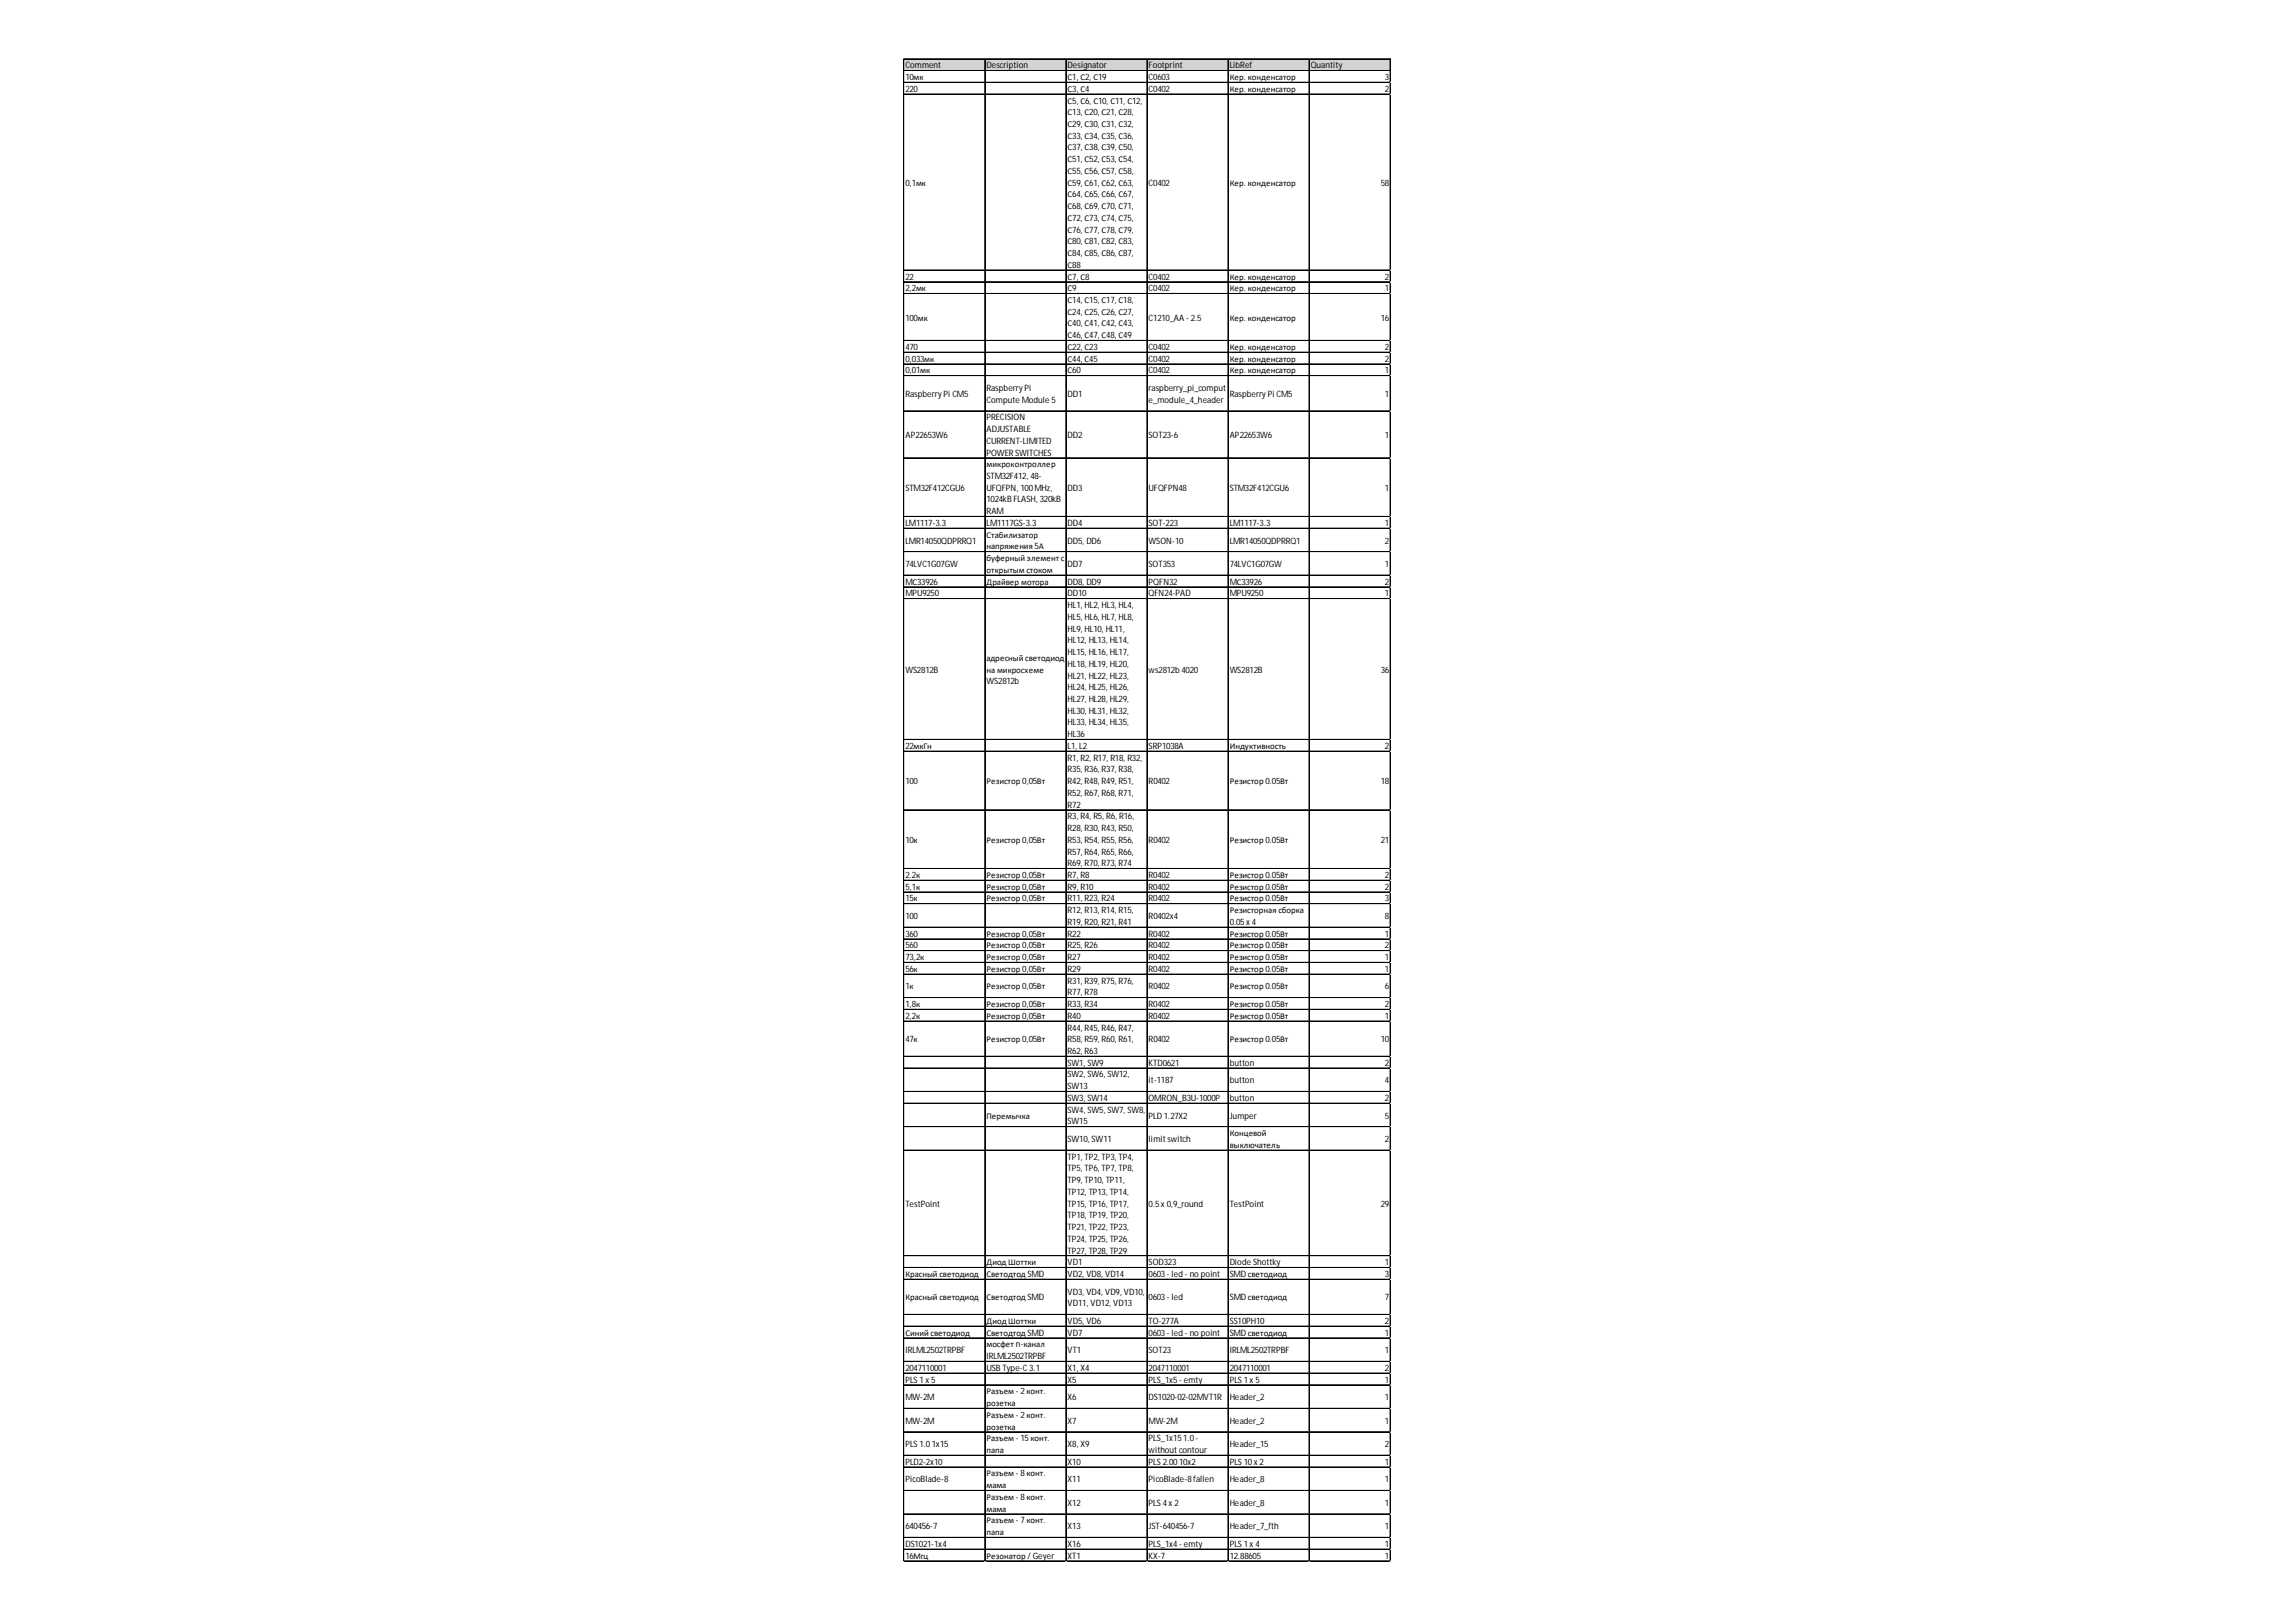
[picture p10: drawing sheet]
<svg xmlns="http://www.w3.org/2000/svg" width="297mm" height="210mm" viewBox="0 0 297 210" stroke-linecap="round" stroke-linejoin="round" font-family="sans-serif">
<defs><g id="words">
<g font-size="1.1">
<text x="117.1" y="8.8">Comment</text>
<text x="117.1" y="10.4">10мк</text>
<text x="117.1" y="11.9">220</text>
<text x="127.6" y="8.8">Description</text>
<text x="138.1" y="8.8">Designator</text>
<text x="138.1" y="10.4">С1, С2, С19</text>
<text x="138.1" y="11.9">С3, С4</text>
<text x="148.6" y="8.8">Footprint</text>
<text x="148.6" y="10.4">C0603</text>
<text x="148.6" y="11.9">C0402</text>
<text x="159.1" y="8.8">LibRef</text>
<text x="159.1" y="10.4">Кер. конденсатор</text>
<text x="159.1" y="11.9">Кер. конденсатор</text>
<text x="169.6" y="8.8">Quantity</text>
<text x="179.2" y="10.4">3</text>
<text x="179.2" y="11.9">2</text>
<text x="138.1" y="13.4">С5, С6, С10, С11, С12,</text>
<text x="138.1" y="14.9">С13, С20, С21, С28,</text>
<text x="138.1" y="16.4">С29, С30, С31, С32,</text>
<text x="138.1" y="18">С33, С34, С35, С36,</text>
<text x="138.1" y="19.5">С37, С38, С39, С50,</text>
<text x="138.1" y="21">С51, С52, С53, С54,</text>
<text x="138.1" y="22.5">С55, С56, С57, С58,</text>
<text x="117.1" y="24">0,1мк</text>
<text x="138.1" y="24">С59, С61, С62, С63,</text>
<text x="138.1" y="25.5">С64, С65, С66, С67,</text>
<text x="138.1" y="27.1">С68, С69, С70, С71,</text>
<text x="138.1" y="28.6">С72, С73, С74, С75,</text>
<text x="148.6" y="24">C0402</text>
<text x="159.1" y="24">Кер. конденсатор</text>
<text x="178.6" y="24">58</text>
<text x="138.1" y="30.1">С76, С77, С78, С79,</text>
<text x="138.1" y="31.6">С80, С81, С82, С83,</text>
<text x="138.1" y="33.1">С84, С85, С86, С87,</text>
<text x="138.1" y="34.7">С88</text>
<text x="117.1" y="36.2">22</text>
<text x="117.1" y="37.7">2,2мк</text>
<text x="117.1" y="41.5">100мк</text>
<text x="138.1" y="36.2">С7, С8</text>
<text x="138.1" y="37.7">С9</text>
<text x="138.1" y="39.2">С14, С15, С17, С18,</text>
<text x="138.1" y="40.7">С24, С25, С26, С27,</text>
<text x="148.6" y="36.2">C0402</text>
<text x="148.6" y="37.7">C0402</text>
<text x="148.6" y="41.5">C1210_AA - 2.5</text>
<text x="159.1" y="36.2">Кер. конденсатор</text>
<text x="159.1" y="37.7">Кер. конденсатор</text>
<text x="159.1" y="41.5">Кер. конденсатор</text>
<text x="178.6" y="41.5">16</text>
<text x="179.2" y="36.2">2</text>
<text x="179.2" y="37.7">1</text>
<text x="117.1" y="45.3">470</text>
<text x="117.1" y="46.8">0,033мк</text>
<text x="138.1" y="42.2">С40, С41, С42, С43,</text>
<text x="138.1" y="43.8">С46, С47, С48, С49</text>
<text x="138.1" y="45.3">С22, С23</text>
<text x="138.1" y="46.8">С44, С45</text>
<text x="148.6" y="45.3">C0402</text>
<text x="148.6" y="46.8">C0402</text>
<text x="159.1" y="45.3">Кер. конденсатор</text>
<text x="159.1" y="46.8">Кер. конденсатор</text>
<text x="179.2" y="45.3">2</text>
<text x="179.2" y="46.8">2</text>
<text x="117.1" y="48.3">0,01мк</text>
<text x="117.1" y="51.4">Raspberry Pi CM5</text>
<text x="127.6" y="50.6">Raspberry Pi</text>
<text x="127.6" y="52.1">Compute Module 5</text>
<text x="138.1" y="48.3">С60</text>
<text x="138.1" y="51.4">DD1</text>
<text x="148.6" y="48.3">C0402</text>
<text x="148.6" y="50.6">raspberry_pi_comput</text>
<text x="148.6" y="52.1">e_module_4_header</text>
<text x="159.1" y="48.3">Кер. конденсатор</text>
<text x="159.1" y="51.4">Raspberry Pi CM5</text>
<text x="179.2" y="48.3">1</text>
<text x="179.2" y="51.4">1</text>
<text x="117.1" y="56.7">AP22653W6</text>
<text x="127.6" y="54.4">PRECISION</text>
<text x="127.6" y="55.9">ADJUSTABLE</text>
<text x="127.6" y="57.4">CURRENT-LIMITED</text>
<text x="127.6" y="59">POWER SWITCHES</text>
<text x="138.1" y="56.7">DD2</text>
<text x="148.6" y="56.7">SOT23-6</text>
<text x="159.1" y="56.7">AP22653W6</text>
<text x="179.2" y="56.7">1</text>
<text x="117.1" y="63.5">STM32F412CGU6</text>
<text x="127.6" y="60.5">микроконтроллер</text>
<text x="127.6" y="62">STM32F412, 48-</text>
<text x="127.6" y="63.5">UFQFPN, 100MHz,</text>
<text x="127.6" y="65">1024kB FLASH, 320kB</text>
<text x="138.1" y="63.5">DD3</text>
<text x="148.6" y="63.5">UFQFPN48</text>
<text x="159.1" y="63.5">STM32F412CGU6</text>
<text x="179.2" y="63.5">1</text>
<text x="117.1" y="68.1">LM1117-3.3</text>
<text x="117.1" y="70.3">LMR14050QDPRRQ1</text>
<text x="127.6" y="66.5">RAM</text>
<text x="127.6" y="68.1">LM1117GS-3.3</text>
<text x="127.6" y="69.6">Стабилизатор</text>
<text x="127.6" y="71.1">напряжения 5А</text>
<text x="138.1" y="68.1">DD4</text>
<text x="138.1" y="70.3">DD5, DD6</text>
<text x="148.6" y="68.1">SOT-223</text>
<text x="148.6" y="70.3">WSON-10</text>
<text x="159.1" y="68.1">LM1117-3.3</text>
<text x="159.1" y="70.3">LMR14050QDPRRQ1</text>
<text x="179.2" y="68.1">1</text>
<text x="179.2" y="70.3">2</text>
<text x="117.1" y="73.4">74LVC1G07GW</text>
<text x="117.1" y="75.7">MС33926</text>
<text x="117.1" y="77.2">MPU9250</text>
<text x="127.6" y="72.6">буферный элемент с</text>
<text x="127.6" y="74.1">открытым стоком</text>
<text x="127.6" y="75.7">Драйвер мотора</text>
<text x="138.1" y="73.4">DD7</text>
<text x="138.1" y="75.7">DD8, DD9</text>
<text x="138.1" y="77.2">DD10</text>
<text x="148.6" y="73.4">SOT353</text>
<text x="148.6" y="75.7">PQFN32</text>
<text x="148.6" y="77.2">QFN24-PAD</text>
<text x="159.1" y="73.4">74LVC1G07GW</text>
<text x="159.1" y="75.7">MС33926</text>
<text x="159.1" y="77.2">MPU9250</text>
<text x="179.2" y="73.4">1</text>
<text x="179.2" y="75.7">2</text>
<text x="179.2" y="77.2">1</text>
<text x="138.1" y="78.7">HL1, HL2, HL3, HL4,</text>
<text x="138.1" y="80.2">HL5, HL6, HL7, HL8,</text>
<text x="138.1" y="81.7">HL9, HL10, HL11,</text>
<text x="138.1" y="83.3">HL12, HL13, HL14,</text>
<text x="117.1" y="87">WS2812B</text>
<text x="127.6" y="85.5">адресный светодиод</text>
<text x="127.6" y="87">на микросхеме</text>
<text x="127.6" y="88.6">WS2812b</text>
<text x="138.1" y="84.8">HL15, HL16, HL17,</text>
<text x="138.1" y="86.3">HL18, HL19, HL20,</text>
<text x="138.1" y="87.8">HL21, HL22, HL23,</text>
<text x="138.1" y="89.3">HL24, HL25, HL26,</text>
<text x="148.6" y="87">ws2812b 4020</text>
<text x="159.1" y="87">WS2812B</text>
<text x="178.6" y="87">36</text>
<text x="138.1" y="90.8">HL27, HL28, HL29,</text>
<text x="138.1" y="92.4">HL30, HL31, HL32,</text>
<text x="138.1" y="93.9">HL33, HL34, HL35,</text>
<text x="138.1" y="95.4">HL36</text>
<text x="117.1" y="96.9">22мкГн</text>
<text x="117.1" y="101.5">100</text>
<text x="127.6" y="101.5">Резистор 0,05Вт</text>
<text x="138.1" y="96.9">L1, L2</text>
<text x="138.1" y="98.4">R1, R2, R17, R18, R32,</text>
<text x="138.1" y="100">R35, R36, R37, R38,</text>
<text x="138.1" y="101.5">R42, R48, R49, R51,</text>
<text x="148.6" y="96.9">SRP1038A</text>
<text x="148.6" y="101.5">R0402</text>
<text x="159.1" y="96.9">Индуктивность</text>
<text x="159.1" y="101.5">Резистор 0.05Вт</text>
<text x="178.6" y="101.5">18</text>
<text x="179.2" y="96.9">2</text>
<text x="138.1" y="103">R52, R67, R68, R71,</text>
<text x="138.1" y="104.5">R72</text>
<text x="138.1" y="106">R3, R4, R5, R6, R16,</text>
<text x="138.1" y="107.5">R28, R30, R43, R50,</text>
<text x="117.1" y="109.1">10к</text>
<text x="117.1" y="113.6">2.2к</text>
<text x="127.6" y="109.1">Резистор 0,05Вт</text>
<text x="127.6" y="113.6">Резистор 0,05Вт</text>
<text x="138.1" y="109.1">R53, R54, R55, R56,</text>
<text x="138.1" y="110.6">R57, R64, R65, R66,</text>
<text x="138.1" y="112.1">R69, R70, R73, R74</text>
<text x="138.1" y="113.6">R7, R8</text>
<text x="148.6" y="109.1">R0402</text>
<text x="148.6" y="113.6">R0402</text>
<text x="159.1" y="109.1">Резистор 0.05Вт</text>
<text x="159.1" y="113.6">Резистор 0.05Вт</text>
<text x="178.6" y="109.1">21</text>
<text x="179.2" y="113.6">2</text>
<text x="117.1" y="115.1">5,1к</text>
<text x="117.1" y="116.7">15к</text>
<text x="117.1" y="118.9">100</text>
<text x="127.6" y="115.1">Резистор 0,05Вт</text>
<text x="127.6" y="116.7">Резистор 0,05Вт</text>
<text x="138.1" y="115.1">R9, R10</text>
<text x="138.1" y="116.7">R11, R23, R24</text>
<text x="138.1" y="118.2">R12, R13, R14, R15,</text>
<text x="138.1" y="119.7">R19, R20, R21, R41</text>
<text x="148.6" y="115.1">R0402</text>
<text x="148.6" y="116.7">R0402</text>
<text x="148.6" y="118.9">R0402x4</text>
<text x="159.1" y="115.1">Резистор 0.05Вт</text>
<text x="159.1" y="116.7">Резистор 0.05Вт</text>
<text x="159.1" y="118.2">Резисторная сборка</text>
<text x="159.1" y="119.7">0.05x 4</text>
<text x="179.2" y="115.1">2</text>
<text x="179.2" y="116.7">3</text>
<text x="179.2" y="118.9">8</text>
<text x="117.1" y="121.2">360</text>
<text x="117.1" y="122.7">560</text>
<text x="117.1" y="124.3">73,2к</text>
<text x="117.1" y="125.8">56к</text>
<text x="127.6" y="121.2">Резистор 0,05Вт</text>
<text x="127.6" y="122.7">Резистор 0,05Вт</text>
<text x="127.6" y="124.3">Резистор 0,05Вт</text>
<text x="127.6" y="125.8">Резистор 0,05Вт</text>
<text x="138.1" y="121.2">R22</text>
<text x="138.1" y="122.7">R25, R26</text>
<text x="138.1" y="124.3">R27</text>
<text x="138.1" y="125.8">R29</text>
<text x="148.6" y="121.2">R0402</text>
<text x="148.6" y="122.7">R0402</text>
<text x="148.6" y="124.3">R0402</text>
<text x="148.6" y="125.8">R0402</text>
<text x="159.1" y="121.2">Резистор 0.05Вт</text>
<text x="159.1" y="122.7">Резистор 0.05Вт</text>
<text x="159.1" y="124.3">Резистор 0.05Вт</text>
<text x="159.1" y="125.8">Резистор 0.05Вт</text>
<text x="179.2" y="121.2">1</text>
<text x="179.2" y="122.7">2</text>
<text x="179.2" y="124.3">1</text>
<text x="179.2" y="125.8">1</text>
<text x="117.1" y="128">1к</text>
<text x="117.1" y="130.3">1,8к</text>
<text x="117.1" y="131.8">2,2к</text>
<text x="127.6" y="128">Резистор 0,05Вт</text>
<text x="127.6" y="130.3">Резистор 0,05Вт</text>
<text x="127.6" y="131.8">Резистор 0,05Вт</text>
<text x="138.1" y="127.3">R31, R39, R75, R76,</text>
<text x="138.1" y="128.8">R77, R78</text>
<text x="138.1" y="130.3">R33, R34</text>
<text x="138.1" y="131.8">R40</text>
<text x="148.6" y="128">R0402</text>
<text x="148.6" y="130.3">R0402</text>
<text x="148.6" y="131.8">R0402</text>
<text x="159.1" y="128">Резистор 0.05Вт</text>
<text x="159.1" y="130.3">Резистор 0.05Вт</text>
<text x="159.1" y="131.8">Резистор 0.05Вт</text>
<text x="179.2" y="128">6</text>
<text x="179.2" y="130.3">2</text>
<text x="179.2" y="131.8">1</text>
<text x="117.1" y="134.9">47к</text>
<text x="127.6" y="134.9">Резистор 0,05Вт</text>
<text x="138.1" y="133.4">R44, R45, R46, R47,</text>
<text x="138.1" y="134.9">R58, R59, R60, R61,</text>
<text x="138.1" y="136.4">R62, R63</text>
<text x="138.1" y="137.9">SW1, SW9</text>
<text x="148.6" y="134.9">R0402</text>
<text x="148.6" y="137.9">KTD0621</text>
<text x="159.1" y="134.9">Резистор 0.05Вт</text>
<text x="159.1" y="137.9">button</text>
<text x="178.6" y="134.9">10</text>
<text x="179.2" y="137.9">2</text>
<text x="138.1" y="139.4">SW2, SW6, SW12,</text>
<text x="138.1" y="141">SW13</text>
<text x="138.1" y="142.5">SW3, SW14</text>
<text x="138.1" y="144">SW4, SW5, SW7, SW8,</text>
<text x="148.6" y="140.2">it-1187</text>
<text x="148.6" y="142.5">OMRON_B3U-1000P</text>
<text x="159.1" y="140.2">button</text>
<text x="159.1" y="142.5">button</text>
<text x="179.2" y="140.2">4</text>
<text x="179.2" y="142.5">2</text>
<text x="127.6" y="144.8">Перемычка</text>
<text x="138.1" y="145.5">SW15</text>
<text x="138.1" y="147.8">SW10, SW11</text>
<text x="148.6" y="144.8">PLD 1.27X2</text>
<text x="148.6" y="147.8">limit switch</text>
<text x="159.1" y="144.8">Jumper</text>
<text x="159.1" y="147">Концевой</text>
<text x="159.1" y="148.6">выключатель</text>
<text x="179.2" y="144.8">5</text>
<text x="179.2" y="147.8">2</text>
<text x="138.1" y="150.1">TP1, TP2, TP3, TP4,</text>
<text x="138.1" y="151.6">TP5, TP6, TP7, TP8,</text>
<text x="138.1" y="153.1">TP9, TP10, TP11,</text>
<text x="138.1" y="154.6">TP12, TP13, TP14,</text>
<text x="117.1" y="156.1">TestPoint</text>
<text x="138.1" y="156.1">TP15, TP16, TP17,</text>
<text x="138.1" y="157.7">TP18, TP19, TP20,</text>
<text x="138.1" y="159.2">TP21, TP22, TP23,</text>
<text x="138.1" y="160.7">TP24, TP25, TP26,</text>
<text x="148.6" y="156.1">0.5x 0,9_round</text>
<text x="159.1" y="156.1">TestPoint</text>
<text x="178.6" y="156.1">29</text>
<text x="117.1" y="165.3">Красный светодиод</text>
<text x="127.6" y="163.7">Диод Шоттки</text>
<text x="127.6" y="165.3">Светодтод SMD</text>
<text x="138.1" y="162.2">TP27, TP28, TP29</text>
<text x="138.1" y="163.7">VD1</text>
<text x="138.1" y="165.3">VD2, VD8, VD14</text>
<text x="138.1" y="167.5">VD3, VD4, VD9, VD10,</text>
<text x="148.6" y="163.7">SOD323</text>
<text x="148.6" y="165.3">0603- led - no point</text>
<text x="159.1" y="163.7">Diode Shottky</text>
<text x="159.1" y="165.3">SMD светодиод</text>
<text x="179.2" y="163.7">1</text>
<text x="179.2" y="165.3">3</text>
<text x="117.1" y="168.3">Красный светодиод</text>
<text x="117.1" y="172.8">Синий светодиод</text>
<text x="127.6" y="168.3">Светодтод SMD</text>
<text x="127.6" y="171.3">Диод Шоттки</text>
<text x="127.6" y="172.8">Светодтод SMD</text>
<text x="138.1" y="169.1">VD11, VD12, VD13</text>
<text x="138.1" y="171.3">VD5, VD6</text>
<text x="138.1" y="172.8">VD7</text>
<text x="148.6" y="168.3">0603- led</text>
<text x="148.6" y="171.3">TO-277A</text>
<text x="148.6" y="172.8">0603- led - no point</text>
<text x="159.1" y="168.3">SMD светодиод</text>
<text x="159.1" y="171.3">SS10PH10</text>
<text x="159.1" y="172.8">SMD светодиод</text>
<text x="179.2" y="168.3">7</text>
<text x="179.2" y="171.3">2</text>
<text x="179.2" y="172.8">1</text>
<text x="117.1" y="175.1">IRLML2502TRPBF</text>
<text x="117.1" y="177.4">2047110001</text>
<text x="117.1" y="178.9">PLS 1x 5</text>
<text x="127.6" y="174.4">мосфет n-канал</text>
<text x="127.6" y="175.9">IRLML2502TRPBF</text>
<text x="127.6" y="177.4">USB Type-C 3.1</text>
<text x="138.1" y="175.1">VT1</text>
<text x="138.1" y="177.4">X1, X4</text>
<text x="138.1" y="178.9">X5</text>
<text x="148.6" y="175.1">SOT23</text>
<text x="148.6" y="177.4">2047110001</text>
<text x="148.6" y="178.9">PLS_1x5- emty</text>
<text x="159.1" y="175.1">IRLML2502TRPBF</text>
<text x="159.1" y="177.4">2047110001</text>
<text x="159.1" y="178.9">PLS 1x 5</text>
<text x="179.2" y="175.1">1</text>
<text x="179.2" y="177.4">2</text>
<text x="179.2" y="178.9">1</text>
<text x="117.1" y="181.2">MW-2M</text>
<text x="117.1" y="184.2">MW-2M</text>
<text x="127.6" y="180.4">Разъем - 2конт.</text>
<text x="127.6" y="182">розетка</text>
<text x="127.6" y="183.5">Разъем - 2конт.</text>
<text x="127.6" y="185">розетка</text>
<text x="138.1" y="181.2">X6</text>
<text x="138.1" y="184.2">X7</text>
<text x="148.6" y="181.2">DS1020-02-02MVT1R</text>
<text x="148.6" y="184.2">MW-2M</text>
<text x="159.1" y="181.2">Header_2</text>
<text x="159.1" y="184.2">Header_2</text>
<text x="179.2" y="181.2">1</text>
<text x="179.2" y="184.2">1</text>
<text x="117.1" y="187.3">PLS 1.01x15</text>
<text x="117.1" y="189.6">PLD2-2x10</text>
<text x="117.1" y="191.8">PicoBlade-8</text>
<text x="127.6" y="186.5">Разъем - 15конт.</text>
<text x="127.6" y="188">папа</text>
<text x="127.6" y="191.1">Разъем - 8конт.</text>
<text x="138.1" y="187.3">X8, X9</text>
<text x="138.1" y="189.6">X10</text>
<text x="138.1" y="191.8">X11</text>
<text x="148.6" y="186.5">PLS_1x151.0-</text>
<text x="148.6" y="188">without contour</text>
<text x="148.6" y="189.6">PLS 2.0010x2</text>
<text x="148.6" y="191.8">PicoBlade-8fallen</text>
<text x="159.1" y="187.3">Header_15</text>
<text x="159.1" y="189.6">PLS 10x 2</text>
<text x="159.1" y="191.8">Header_8</text>
<text x="179.2" y="187.3">2</text>
<text x="179.2" y="189.6">1</text>
<text x="179.2" y="191.8">1</text>
<text x="117.1" y="197.9">640456-7</text>
<text x="127.6" y="192.6">мама</text>
<text x="127.6" y="194.1">Разъем - 8конт.</text>
<text x="127.6" y="195.6">мама</text>
<text x="127.6" y="197.1">Разъем - 7конт.</text>
<text x="138.1" y="194.9">X12</text>
<text x="138.1" y="197.9">X13</text>
<text x="148.6" y="194.9">PLS 4x 2</text>
<text x="148.6" y="197.9">JST-640456-7</text>
<text x="159.1" y="194.9">Header_8</text>
<text x="159.1" y="197.9">Header_7_fth</text>
<text x="179.2" y="194.9">1</text>
<text x="179.2" y="197.9">1</text>
<text x="117.1" y="200.2">DS1021-1x4</text>
<text x="117.1" y="201.7">16Мгц</text>
<text x="127.6" y="198.7">папа</text>
<text x="127.6" y="201.7">Резонатор / Geyer</text>
<text x="138.1" y="200.2">X16</text>
<text x="138.1" y="201.7">XT1</text>
<text x="148.6" y="200.2">PLS_1x4- emty</text>
<text x="148.6" y="201.7">KX-7</text>
<text x="159.1" y="200.2">PLS 1x 4</text>
<text x="159.1" y="201.7">12.88605</text>
<text x="179.2" y="200.2">1</text>
<text x="179.2" y="201.7">1</text>
</g>
</g></defs>
<path d="M116.9 7.6h63v1.6h-63z" fill="#d3d3d3"/>
<g fill="none" stroke="#000" stroke-width=".13">
<path d="M116.9 7.6v194.5M117 7.6v194.5M117 7.6h62.9M117 9.1h62.9M117 9.2h62.9M117 10.6h62.9M117 10.7h62.9M117 12.2h62.9M127.4 7.7v194.4M137.9 7.7v194.4M148.4 7.7v194.4M158.9 7.7v194.4"/>
<path d="M169.3 7.7v194.4M169.4 7.7v194.4M179.8 7.7v194.4M179.9 7.7v194.4M117 34.9h62.9M117 35h62.9M117 36.5h62.9M117 38h62.9M117 44h62.9M117 44.1h62.9M117 45.6h62.9M117 47.1h62.9"/>
<path d="M117 48.6h62.9M117 53.2h62.9M117 59.2h62.9M117 59.3h62.9M117 66.8h62.9M117 66.9h62.9M117 68.3h62.9M117 68.4h62.9M117 71.4h62.9M117 74.4h62.9M117 74.5h62.9M117 75.9h62.9"/>
<path d="M117 76h62.9M117 77.5h62.9M117 95.7h62.9M117 97.2h62.9M117 104.8h62.9M117 112.4h62.9M117 113.9h62.9M117 115.4h62.9M117 115.5h62.9M117 116.9h62.9M117 117h62.9M117 120h62.9"/>
<path d="M117 121.5h62.9M117 123h62.9M117 123.1h62.9M117 124.5h62.9M117 124.6h62.9M117 126.1h62.9M117 129.1h62.9M117 130.6h62.9M117 132.1h62.9M117 132.2h62.9M117 136.7h62.9M117 138.2h62.9"/>
<path d="M117 141.2h62.9M117 141.3h62.9M117 142.8h62.9M117 145.8h62.9M117 148.8h62.9M117 148.9h62.9M117 162.5h62.9M117 164h62.9M117 164.1h62.9M117 165.5h62.9M117 165.6h62.9M117 170.1h62.9"/>
<path d="M117 171.6h62.9M117 173.1h62.9M117 173.2h62.9M117 176.2h62.9M117 177.7h62.9M117 179.2h62.9M117 182.2h62.9M117 182.3h62.9M117 185.3h62.9M117 188.3h62.9M117 188.4h62.9M117 189.8h62.9"/>
<path d="M117 189.9h62.9M117 192.9h62.9M117 195.9h62.9M117 198.9h62.9M117 199h62.9M117 200.5h62.9M117 202h62.9"/>
</g>
<path d="M116.9 202.1h.1" fill="none" stroke="#d4d4d4" stroke-width=".13"/>
<path d="M116.9 202.1h.1z" fill="#d4d4d4"/>
<path d="M127.4 202.1h.1" fill="none" stroke="#d4d4d4" stroke-width=".13"/>
<path d="M127.4 202.1h.1z" fill="#d4d4d4"/>
<path d="M137.9 202.1h.1" fill="none" stroke="#d4d4d4" stroke-width=".13"/>
<path d="M137.9 202.1h.1z" fill="#d4d4d4"/>
<path d="M148.4 202.1h.1" fill="none" stroke="#d4d4d4" stroke-width=".13"/>
<path d="M148.4 202.1h.1z" fill="#d4d4d4"/>
<path d="M158.9 202.1h.1" fill="none" stroke="#d4d4d4" stroke-width=".13"/>
<path d="M169.3 202.1h.1" fill="none" stroke="#d4d4d4" stroke-width=".13"/>
<path d="M169.3 202.1h.1z" fill="#d4d4d4"/>
<path d="M179.8 202.1h.1" fill="none" stroke="#d4d4d4" stroke-width=".13"/>
<path d="M179.8 202.1h.1z" fill="#d4d4d4"/>
<use href="#words"/>
</svg>
